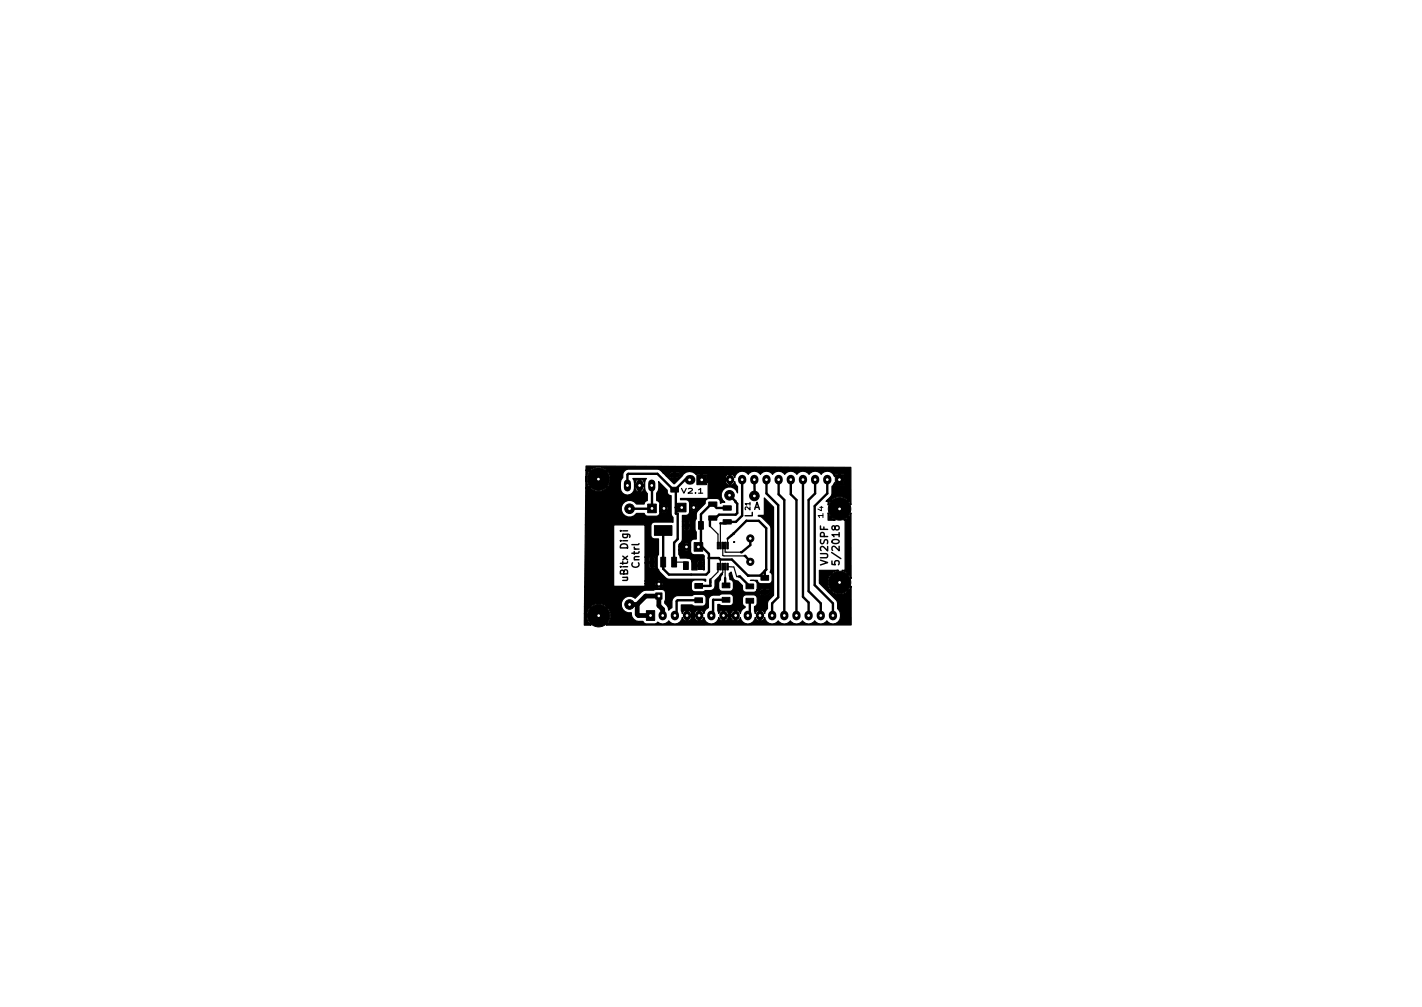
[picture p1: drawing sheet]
<svg xmlns="http://www.w3.org/2000/svg" width="297mm" height="210mm" viewBox="0 0 297 210" stroke-linecap="round" stroke-linejoin="round" font-family="sans-serif">
<defs><g id="words">
<g font-size="2.1">
<text x="157.4" y="106.4">A</text>
<text x="153.1" y="113.3">.</text>
<text x="157.2" y="108.1" transform="rotate(-90 157.2 108.1)">L</text>
<text x="133.6" y="118.4" transform="rotate(-90 133.6 118.4)">Cntrl</text>
<text x="173" y="117.9" transform="rotate(-90 173 117.9)">VU2SPF</text>
<text x="175.4" y="117" transform="rotate(-90 175.4 117)">5/2018</text>
<text x="131.2" y="120.9" transform="rotate(-90 131.2 120.9)">uBitx Digi</text>
</g>
<g font-size="1.4">
<text x="156.7" y="106.4" transform="rotate(-90 156.7 106.4)">21</text>
<text x="172" y="108.1" transform="rotate(-90 172 108.1)">14</text>
</g>
</g></defs>
<path d="M171.2 105.9h.7M171.6 105.7v.9l-.7-.3" fill="none" stroke="#000" stroke-width=".21"/>
<g fill="none" stroke="#000" stroke-width=".25">
<path d="M140.8 117.4h2.6M142.4 102l.5 1 .5-1M143.8 102.1l.6-.1 .2 .3-.9 .7h.9M145.3 102.9v.1M145.9 102.3l.5-.3v1M145.9 103h.9M148.3 109.8l1.7 1.7v2.4M150 118.3v1.1l-1.6 1.6M150.5 109.2v4.7M150.5 116.8v1.5M151 113.9v2.1l4.6 .1M151 118.3v1.3l-.4 .4"/>
<path d="M151.5 113.9v1.4h3.3M151.5 118.3v2.4M152 118.3l1.3 .1 .6 2h.3M152 112.5v1.4M131.5 126.2h.1"/>
</g>
<path d="M173.8 117.1v.7l.7 .1-.1-.2v-.5l.2-.1h.5l.2 .2-.2 .6M174.4 110.1l.3-.3h.4l.2 .3-.2 .5h-.4l-.2-.1-.2-.7h-.2l-.2 .1-.1 .4 .1 .3h.2l.3-.3" fill="none" stroke="#000" stroke-width=".3"/>
<g fill="#000" stroke="#000" stroke-width=".21">
<path d="M140.1 98.7h1.6v1h-1.6zM145.6 99.2h2v2h-2zM174.5 99.1h1.7v2.1h-1.7zM135.3 105.3h1.8v1.8h-1.8zM135.7 116.4h1.1v2h-1.1zM136.7 109.7h3.7v2.1h-3.7zM138 116.4h1v2h-1zM140.3 116.4h1v2h-1zM141.5 105.1h1.8v1.8h-1.8zM140.1 101.7h1.6v1h-1.6zM142.8 117.3h1v1.6h-1zM142.9 108.9h1v1.6h-1z"/>
<path d="M145.8 117.3h1v1.6h-1zM145 113.3h1.8v1.8h-1.8zM145.9 108.9h1v1.6h-1zM148 107.7h1.7v.9h-1.7zM148 104.8h1.7v.9h-1.7zM149.8 113.2h.3v1.4h-.3zM149.8 117.6h.3v1.4h-.3zM150.3 113.2h.3v1.4h-.3zM150.3 117.6h.3v1.4h-.3zM150.8 113.2h.3v1.4h-.3zM150.8 117.6h.3v1.4h-.3zM151.3 113.2h.3v1.4h-.3z"/>
<path d="M151.3 117.6h.3v1.4h-.3zM151.8 113.2h.3v1.4h-.3zM151.8 117.6h.3v1.4h-.3zM151.1 108.5h1.7v.9h-1.7zM151.1 105.6h1.7v.9h-1.7zM135 127.5h1.8v2h-1.8zM137 123.8h1.3v1.3h-1.3zM145.1 124.8h1.6v1h-1.6zM145.1 121.8h1.6v1h-1.6zM150.9 124.7h1.6v1h-1.6zM150.9 121.7h1.6v1h-1.6zM155.8 121.9h1.6v1h-1.6z"/>
<path d="M155.8 124.9h1.6v1h-1.6zM159 120.1h1.6v1h-1.6zM159 123.1h1.6v1h-1.6z"/>
<circle cx="125" cy="100" r="2.35"/>
<circle cx="131.5" cy="106.2" r="1"/>
<circle cx="138.7" cy="106.2" r=".65"/>
<circle cx="143.4" cy="114.2" r=".65"/>
<circle cx="144.9" cy="106" r=".65"/>
<circle cx="152.4" cy="103.4" r="1"/>
<circle cx="156.7" cy="117.3" r=".75"/>
<circle cx="156.7" cy="112.4" r=".75"/>
<circle cx="157.6" cy="103.5" r="1"/>
<circle cx="175.4" cy="106.3" r="2.35"/>
<circle cx="125.1" cy="128.5" r="2.35"/>
<circle cx="131.5" cy="126.2" r="1"/>
<circle cx="137.6" cy="122" r=".65"/>
<circle cx="175.4" cy="121.6" r="2.35"/>
</g>
<g fill="none" stroke="#000" stroke-width="1.7">
<path d="M152.5 100v.3M155 100v.3M157.6 100v.3M160.1 100v.3M162.6 100v.3M165.2 100v.3M167.7 100v.3M170.3 100v.3M172.8 100v.3M138.4 128.4v.3M141 128.4v.3M143.5 128.4v.3"/>
<path d="M146 128.4v.3M148.6 128.4v.3M151.1 128.4v.3M153.7 128.4v.3M156.2 128.4v.3M158.7 128.4v.3M161.3 128.4v.3M163.8 128.4v.3M166.4 128.4v.3M168.9 128.4v.3M171.4 128.4v.3M174 128.4v.3"/>
</g>
<circle cx="144" cy="100.2" r="1.02" fill="#000"/>
<path d="M131.1 100.9v1M133.6 100.9v1M136.1 100.9v1" fill="none" stroke="#000" stroke-width="1.5"/>
<g fill="none" stroke="#000" stroke-width=".5">
<path d="M131.1 101.4v-2.3l.1-.2h6.1l3.3 3.3h.3M136.1 101.4l.1 4.8h-4.7M138.5 110.8v8l1.2 1.2h7.8l.6-.6v-3.7l-1.5-1.5h-.7M141.2 106h1.2M143.3 100.2h-.2l-1.9 1.9v5.1h.4v5.4l-.8 .7v4.1M145.9 114.1v.1M146.4 113.6l-.5 .6M148.3 108.6v1.2M150.5 109.3h1.2M150.8 119.8l-.4 .4M151.9 106.1h-2.2l-.8-.8h-.4l-2.1 2.1v6.3l-.5 .5M152.4 103.4l1.6 1.8v1.9l-.3 .4h-3.5l-.7 .7h-.6"/>
<path d="M153.2 111.4l2.7-2.7h2.6l1.6 1.6v8.6l-1.3 1.3h-2.6l-3.3-3.4h-2.4l-.3-.3h-2.2M153.2 111.4h.1M153.3 111.4l-1.3 1.1M155 100.1v7.6l-1.3 1.3h-1.4M155.5 116.1l1.2 1.2M156.7 112.4v1.4l-1.8 1.5h-.1M157.6 100.1v3.5M159.8 119.2v1.4M160.1 100.1v2.9l2.5 2.5v19.2l-1.3 1.3v2.5M162.6 100.1v3.1l1.2 1.2v24.1M165.2 100.1v3.1l1.2 1.2v24.1M167.7 100.1v24.5l1.2 1.2v2.7"/>
<path d="M170.3 100.1v2.9l-1.4 1.4v19l2.5 2.6v2.5M172.8 100.1v2.9l-2.6 2.7v16.5l3.8 3.8v2.5M145.9 125.3h-4.4l-.2 .2v3.1M145.9 122.3h2.5M148.4 121v1.3M148.4 122.3h.1M151.5 120.7v1.3l.2 .2M151.7 125.2l-2.7 .1v3.3M154.3 120.4h.3l2 2M156.6 125.4v3.2M158.7 127.2v1.3M169.3 128.6h.1"/>
<path d="M173.7 128.5h.1"/>
</g>
<path d="M131.5 126.2h1.6M133.1 126.2v2.1l.2 .2h2.6M133.1 126.2l1.8-1.7h2.7v1.9l.8 .8v1.3" fill="none" stroke="#000" stroke-width="1"/>
<path d="M122.4 97.3l55.3 .3 .1 7.8-.5-.8-1.7 1.7 1.7 1.7 .5-.9v13.7l-.5-.9-1.7 1.7 1.7 1.7 .5-.9v8.1h-51.1l.1-.1-1.7-1.7-1.7 1.7 .1 .1h-1.5l.1-2.4h.4v1l.4 .9 .3 .2 1.7-1.7h.3l1.7 1.7a2.41 2.41 0 0 0 0-3.4l-1.7 1.7h-.3l-1.7-1.7-.3 .3-.4 1h-.4v-1.4h1.3l1.7 1.7 1.7-1.7-.2-.1h3.2a1.75 1.75 0 0 0 2.1 1.3 1.81 1.81 0 0 0 2.4 1.8l.2 .4 .5 .2h1.8l.6-.4a1.52 1.52 0 0 0 2.3-.3 1.54 1.54 0 0 0 1.6 .7 1.54 1.54 0 0 0 1.2-1.4 .88 .88 0 0 0 .9 .8v-1.1h.2v1.1l.5-.2 .4-.7h.5a.92 .92 0 0 0 .9 .9v-1.1h-.8l-.1 .2h-.5v-.2h-1.1v-1.2h.2v1h.9v-.2l1.4 .2v-1h.3v2.3l.5-.2 .3-.6 .1 .4a1.57 1.57 0 0 0 1.7 1 1.57 1.57 0 0 0 1.3-1.4 .88 .88 0 0 0 .9 .8v-1.1h.3v1.1l.5-.2 .4-.7h.4a.92 .92 0 0 0 .9 .9v-1.1h-.8l-.1 .2h-.4l-.1-.2h-1.1v-1.2h.3v1h.8l.1-.2 1.3 .2v-1h.3v2.3l.5-.2 .4-.6v.4a1.57 1.57 0 0 0 1.7 1 1.57 1.57 0 0 0 1.4-1.4 .88 .88 0 0 0 .8 .8v-2.3l-.5 .1-.3 .6-.2-1.5a.71 .71 0 0 0 .6-.7v-1l-.2-.5-.6-.2h-1.6a.74 .74 0 0 0-.7 .7v1.3l.6 .4v.3a1.47 1.47 0 0 0-1 1.2 1.04 1.04 0 0 0-1.1-.7 1.04 1.04 0 0 0-1 .8h-.4l-.2-.4a1.06 1.06 0 0 0-1-.4 1.06 1.06 0 0 0-.9 .7l-.2-.6v-1.3l1 .3h1.6a.74 .74 0 0 0 .7-.8v-1.2l-.4-.5h-1.9l-.6 .3h-1.3a1.04 1.04 0 0 0-1 1v1.6l-.5 .3-.5 .9a1.04 1.04 0 0 0-1-.7 1.04 1.04 0 0 0-1 .8h-.5l-.1-.4a1.06 1.06 0 0 0-1-.4 1.06 1.06 0 0 0-.9 .7l-.2-.6v-1.2h2.3l.5 .3h1.6a.74 .74 0 0 0 .8-.8l-.1-1.2-.4-.5h-1.9l-.5 .3h-3.1a1.33 1.33 0 0 0-1.1 1.1v1.4l-.7 .5a1.58 1.58 0 0 0-.8-1.5l.1-2.1h19.8l.1 .5h.7v-.5h.3v.5h.7l.1-.5h-21.7l-.2-.5-.2-.2h-1.6l-.5 .1-2.1 .1-1.7 1.6-.2-.1a1.76 1.76 0 0 0-2 0 1.76 1.76 0 0 0-.7 1.8h-3.2l-.1-.2a2.45 2.45 0 0 0-3.1 .3h-1.3v-4.1l15.1 .1a.65 .65 0 0 0 .9-.1l-.5-.5-.4 .5h-15.1l.2-13h5.9v12.8h6.5v-.5h2.1l.2 .5 .5-.4h.3l.5 .4 .1-.1a.66 .66 0 0 0-.1-.8l-.5 .5h-.3l-.5-.5-.2 .4h-2.1v-.6h2.5l.4 .5 .5-.5-.4-.2-.5 .2h-2.5v-3.8h.9v1l.5 .1v-1.1h.3v1l.4 .1 .1-.2v-.9h-2.2v-1.2h.9v.9h.5v-1h.3v1h.5v-.9l-.1-.1-2.1 .1v-6.7h-12.4l.1-7.7h.9l.3 .3a2.45 2.45 0 0 0 3.1-.3l-1.7-1.7-1.7 1.7h-.9v-2.3l.1 1 .3 .9 .3 .2 1.7-1.7h.4l1.7 1.7 .5-.9h2.2a1.86 1.86 0 0 0 1.5 2.6 1.54 1.54 0 0 0 1.4-1.9h.2v.5a.8 .8 0 0 0 .8 .7v-1.2h.2v1.2l.2 .1a1.02 1.02 0 0 0 .6-1.3h-2v-.8h.2v.5h.8v-1.2h.2v1.2h.8v-.5a.95 .95 0 0 0-.9-.7 .95 .95 0 0 0-.9 .7h-.2l-.3-.8h2.8a2.66 2.66 0 0 0 .2 3.1v1.5l-.4 .2-.2 .5h-1.6a1.76 1.76 0 0 0-2.7-.3 1.76 1.76 0 0 0 0 2.6 1.76 1.76 0 0 0 2.7-.3h1.6l.2 .4 .5 .2h1.8a.79 .79 0 0 0 .7-1l.5 .1a.66 .66 0 0 0 .9-.1l-.5-.5-.5 .5h-.4v-.7l.2 .5 .5-.4h.4l.4 .4 .1-.1a.65 .65 0 0 0-.1-.8l-.4 .5h-.4l-.5-.5-.2 .4v-.6h.4l.5 .5 .5-.5-.4-.2-1 .2a.8 .8 0 0 0-.6-1v-1.6a2.89 2.89 0 0 0 .4-2.3l1.8 1.8v.3a.75 .75 0 0 0 .8 .8v3.7l.1 .4 .3 .4v1.1h-4.2l-.2 .1-.2 .5v2.1a.74 .74 0 0 0 .7 .7h.9v3.3l-.3 .6v2l.5 1.1 1.2 1.2 .7 .2h7.7v.5l-.7-.3h-1.6l-.5 .2-.1 .2a2.17 2.17 0 0 0 .1 1.8l.5 .3h1.6l.6-.3 1.5-.1 .5-.5 .1-1.5 1.2-1.3-.1 1.2-.3 .3a2.17 2.17 0 0 0 .1 1.8l.6 .3h1.6l.5-.2 .1-.3a2.17 2.17 0 0 0-.1-1.8l-.5-.2-.2-.8v-.5l.4-.3 .5 1.5 .9 .4 1 1v.6a.74 .74 0 0 0 .7 .8l1.9-.1a1.06 1.06 0 0 1 1.1-.5v.4h.8v-.5h.3v.5h.8l-.1-.5-2.5 .1 .1-1.2-.2-.5-.3-.1-1-.1h1.5a.73 .73 0 0 0 .8 .7l1.8-.1 .4-.4a2.17 2.17 0 0 0-.1-1.8l-.3-.1 .2-.6v-9l-1.8-1.8-.8-.3v-.2h1.3v-3.6l1.9 1.9v18.4a2.41 2.41 0 0 0-1.3 2.8l-.5 .6-.1 .4-.3-.6-.5-.1v2.3a.88 .88 0 0 0 .8-.8 1.54 1.54 0 0 0 1.2 1.4 1.54 1.54 0 0 0 1.7-.7 1.52 1.52 0 0 0 2.5 0 1.52 1.52 0 0 0 2.5 0 1.52 1.52 0 0 0 2.6 0 1.52 1.52 0 0 0 2.5 0 1.6 1.6 0 0 0 2 .5 1.6 1.6 0 0 0 .9-1.8l-.1-.6-.5-.6-.1-1.5-2-2.1h.8l.3 .3a2.45 2.45 0 0 0 3.1-.3l-1.7-1.7-1.7 1.7h-.8l-1.7-1.7v-.7h1.6l.1 1 .3 .9 .3 .3 1.7-1.7-1.7-1.7-.3 .3-.4 .9h-1.6v-2h3.9l-1.1 .4-.3 .2 1.7 1.7 1.7-1.7-.3-.2-.9-.4h.6v-10.5h-.2l.8-.5-1.7-1.7-1.7 1.7 .8 .5h-1.5v-1.5l.5 .9 1.7-1.7-1.7-1.7-.5 .8v-.7h-.5l.3-.3h.9l1.7 1.7 1.7-1.7a2.41 2.41 0 0 0-3.4 0h-.9l.9-1 .1-1.8 .5-.8 .1 .5h.8v-1h.3v1h.7l.2-.1-.1-.9h-1.1v-1.3h.3v1h.8v-1h-1.9l-.1 .5a1.54 1.54 0 0 0-1.2-1.1 1.54 1.54 0 0 0-1.6 .7 1.52 1.52 0 0 0-2.5 0 1.52 1.52 0 0 0-2.5 0 1.52 1.52 0 0 0-2.6 0 1.52 1.52 0 0 0-2.5 0 1.52 1.52 0 0 0-2.6 0 1.52 1.52 0 0 0-2.5 0 1.54 1.54 0 0 0-1.6-.7 1.54 1.54 0 0 0-1.2 1.3 .88 .88 0 0 0-.9-.7v2.3l.5-.2 .4-.5 .1 .3 .5 .7v1.3l-.2-.5a1.76 1.76 0 0 0-2.8-.2 1.76 1.76 0 0 0 .3 2.7l-.9 .2v-.3a.74 .74 0 0 0-.8-.7h-1.9a.85 .85 0 0 0-.5 1l-1.8 1.9-.1 1.3-.2 .6v1.6l.2 .6v1.5a.89 .89 0 0 0-1.1 .7v1.8l.2 .5 .5 .2h1.9l.2 .3v2.9h-.2v-.8h-1.3v.8h-1.1v-1.7h1.1v.6l.6 .1v-.8h.2v.8l.6-.1v-.6l-.2-.2-2.3 .2a.94 .94 0 0 0-1.1-.8h-1.3l-.1-.4-.2-.3v-1l1.2 .1a.66 .66 0 0 0 .9-.1l-.5-.4-.5 .4h-1.1v-.7h.8l.1 .6 .5-.5h.4l.4 .5 .1-.1a.65 .65 0 0 0-.1-.9l-.4 .5h-.4l-.5-.5-.1 .4h-.8v-.4l.2-.2h.9l.5 .5 .5-.5-.1-.1a.66 .66 0 0 0-.9 .1h-.9l.5-.6v-.3v-2.7h.2v.6l.2 .2 .4-.1v-.8h.2v.8h.5l.1-.7h-1.6v-1h.2l.1 .7h.5v-.8h.2v.8h.6v-.7l-.1-.2h-1.1l-.4 .2v-1.3h1.1a.83 .83 0 0 0 .4-1l.5 .1a.66 .66 0 0 0 .9-.1l-.5-.4-.5 .4h-.4v-.7l.3 .5 .4-.4h.4l.5 .4h.1a.65 .65 0 0 0-.1-.9l-.5 .5h-.4l-.4-.5-.3 .4v-.6h.4l.5 .5 .5-.5-.4-.2-1 .2a.81 .81 0 0 0-.7-1h-1.2v-.2h5.8v-3.4h-.1v-.3h3.7l.4 .7 .5 .2v-1h-.9v.1l-5-.1v-1.3h.2v1.1h1l.1-.2h3.7v.1h.9v-1a.92 .92 0 0 0-.9 .9h-3.7v-.8l-.2-.1-2.2 .1-.1-.1a1.81 1.81 0 0 0-2.9 .5l-1.6 1.5-1.6-1.6h.7l.1 .5h.7l.1-.5h.2l.1 .5h.7l.1-.1v-.4h-2.7l-.7-.7h1.4l.1 .4h.8v-.5h.2v.5h.9v-.4l-.1-.1-3.3 .1-.8-.7h-.4h-6.1l-.6 .2a1.61 1.61 0 0 0-.6 1.6l-.3 .5-.1 .5h-2.2l.1-1.3-.3-.9-.3-.3-1.7 1.7h-.4l-1.7-1.7-.7 1.3v-1.4h.9l1.7 1.7 1.7-1.7-.3-.3a2.45 2.45 0 0 0-3.1 .3h-.9z" fill="#000" stroke="#000" stroke-width=".25"/>
<g fill="#fff" stroke="#fff" stroke-width=".21">
<circle cx="152.4" cy="103.4" r=".17"/>
<circle cx="157.6" cy="103.6" r=".17"/>
<circle cx="145.9" cy="114.2" r=".17"/>
<circle cx="143.4" cy="114.2" r=".17"/>
<circle cx="142.4" cy="106" r=".17"/>
<circle cx="144.9" cy="106" r=".17"/>
<circle cx="136.2" cy="106.2" r=".17"/>
<circle cx="138.7" cy="106.2" r=".17"/>
<circle cx="135.9" cy="128.5" r=".17"/>
<circle cx="138.4" cy="128.5" r=".17"/>
<circle cx="141" cy="128.5" r=".17"/>
<circle cx="143.5" cy="128.5" r=".17"/>
<circle cx="146" cy="128.5" r=".17"/>
<circle cx="148.6" cy="128.5" r=".17"/>
<circle cx="151.1" cy="128.5" r=".17"/>
<circle cx="153.7" cy="128.5" r=".17"/>
<circle cx="156.2" cy="128.5" r=".17"/>
<circle cx="158.7" cy="128.5" r=".17"/>
<circle cx="161.3" cy="128.5" r=".17"/>
<circle cx="163.8" cy="128.5" r=".17"/>
<circle cx="166.4" cy="128.5" r=".17"/>
<circle cx="168.9" cy="128.5" r=".17"/>
<circle cx="171.4" cy="128.5" r=".17"/>
<circle cx="174" cy="128.5" r=".17"/>
<circle cx="125" cy="100" r=".17"/>
<circle cx="175.4" cy="106.3" r=".17"/>
<circle cx="125.1" cy="128.5" r=".17"/>
<circle cx="175.4" cy="121.6" r=".17"/>
<circle cx="175.3" cy="100.1" r=".17"/>
<circle cx="172.8" cy="100.1" r=".17"/>
<circle cx="170.3" cy="100.1" r=".17"/>
<circle cx="167.7" cy="100.1" r=".17"/>
<circle cx="165.2" cy="100.1" r=".17"/>
<circle cx="162.6" cy="100.1" r=".17"/>
<circle cx="160.1" cy="100.1" r=".17"/>
<circle cx="157.6" cy="100.1" r=".17"/>
<circle cx="155" cy="100.1" r=".17"/>
<circle cx="152.5" cy="100.1" r=".17"/>
<circle cx="156.7" cy="112.4" r=".17"/>
<circle cx="156.7" cy="117.3" r=".17"/>
<circle cx="131.5" cy="126.2" r=".17"/>
<circle cx="131.5" cy="106.2" r=".17"/>
<circle cx="146.6" cy="100.2" r=".17"/>
<circle cx="144" cy="100.2" r=".17"/>
<circle cx="137.6" cy="124.5" r=".17"/>
<circle cx="137.6" cy="122" r=".17"/>
<circle cx="133.6" cy="101.4" r=".17"/>
<circle cx="136.1" cy="101.4" r=".17"/>
<circle cx="131.1" cy="101.4" r=".17"/>
</g>
<use href="#words"/>
</svg>
